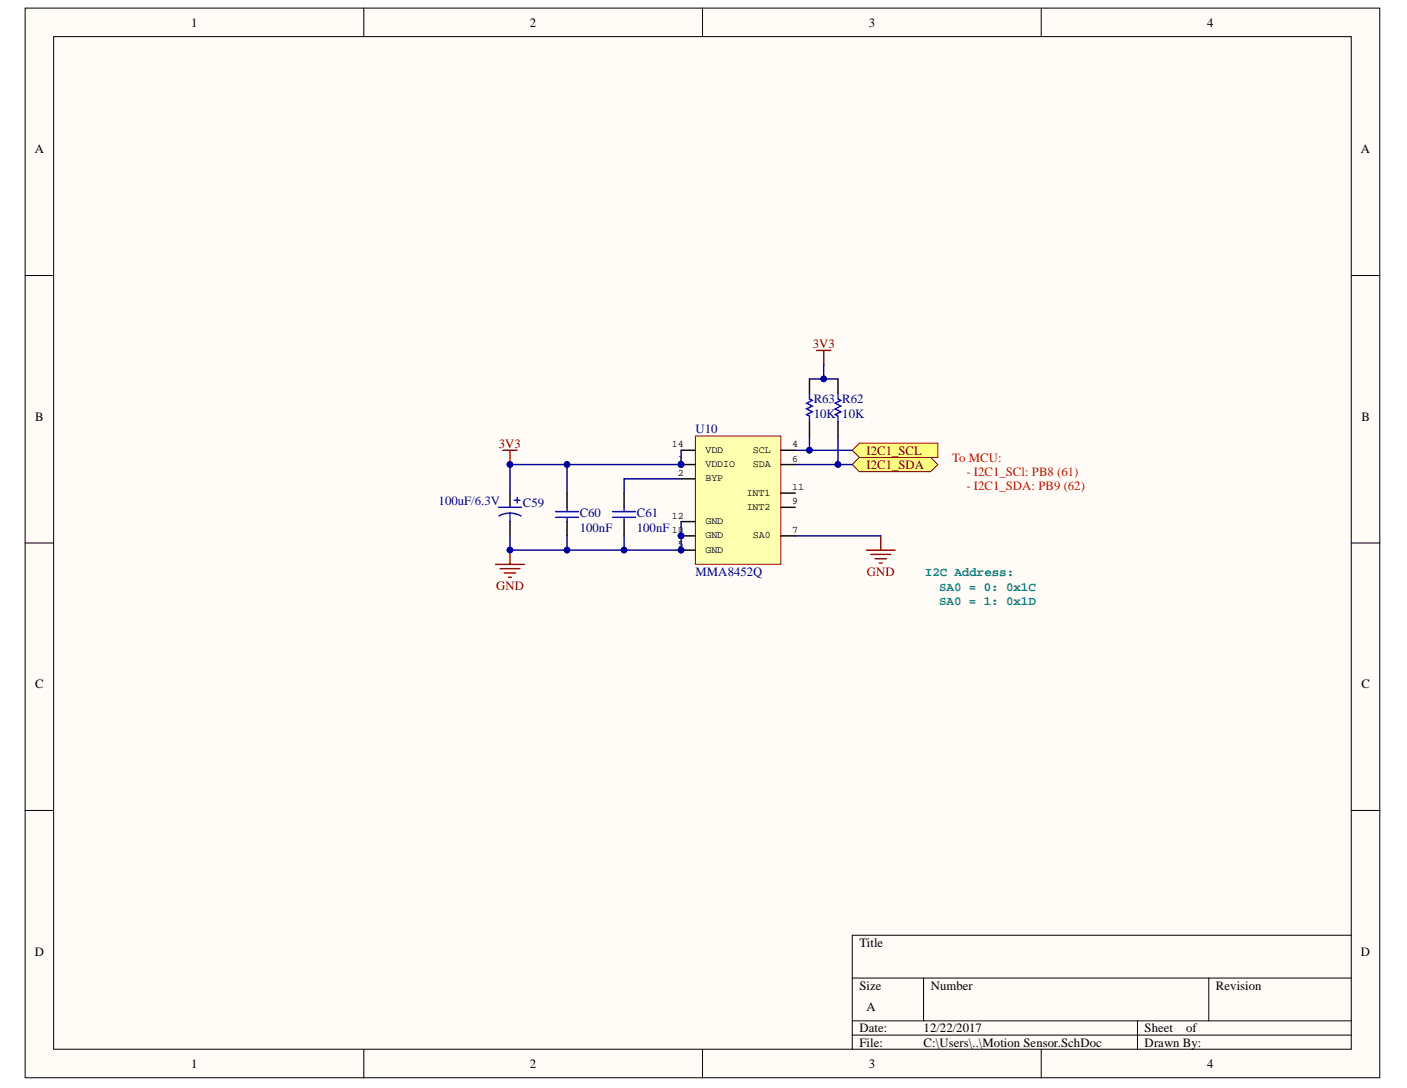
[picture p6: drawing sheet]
<svg xmlns="http://www.w3.org/2000/svg" width="279mm" height="216mm" viewBox="0 0 279 216" stroke-linecap="round" stroke-linejoin="round" font-family="sans-serif">
<defs><g id="words">
<g font-size="2.5">
<text x="38" y="5.3">1</text>
<text x="105.2" y="5.3">2</text>
<text x="172.5" y="5.3">3</text>
<text x="239.7" y="5.3">4</text>
<text x="6.9" y="30.4">A</text>
<text x="270.3" y="30.4">A</text>
<text x="7" y="83.5">B</text>
<text x="270.3" y="83.5">B</text>
<text x="7" y="136.6">C</text>
<text x="270.3" y="136.6">C</text>
<text x="6.9" y="189.6">D</text>
<text x="170.6" y="187.9">Title</text>
<text x="270.3" y="189.6">D</text>
<text x="170.6" y="196.4">Size</text>
<text x="184.8" y="196.4">Number</text>
<text x="241.5" y="196.4">Revision</text>
<text x="172.1" y="200.6">A</text>
<text x="170.6" y="204.9">Date:</text>
<text x="170.6" y="207.7">File:</text>
<text x="183.4" y="204.9">12/22/2017</text>
<text x="183.4" y="207.7">C:\Users\..\Motion Sensor.SchDoc</text>
<text x="227.3" y="204.9">Sheet</text>
<text x="227.3" y="207.7">Drawn By:</text>
<text x="235.5" y="204.9">of</text>
<text x="38" y="211.9">1</text>
<text x="105.2" y="211.9">2</text>
<text x="172.5" y="211.9">3</text>
<text x="239.7" y="211.9">4</text>
</g>
<g font-size="2.5" fill="#800000">
<text x="161.4" y="69">3V3</text>
<text x="99.1" y="88.8">3V3</text>
<text x="172.1" y="93">I2C1_SDA</text>
<text x="172.1" y="90.2">I2C1_SCL</text>
<text x="98.5" y="117.1">GND</text>
<text x="172.1" y="114.3">GND</text>
</g>
<g font-size="2.5" fill="#000080">
<text x="161.6" y="82.9">10K 10K</text>
<text x="161.6" y="80">R63 R62</text>
<text x="138.1" y="86">U10</text>
<text x="87.1" y="100.1">100uF/6.3V</text>
<text x="103.8" y="100.7">C59</text>
<text x="115.1" y="105.5">100nF</text>
<text x="115.1" y="102.7">C60</text>
<text x="126.5" y="105.5">100nF</text>
<text x="126.5" y="102.7">C61</text>
<text x="138.1" y="114.3">MMA8452Q</text>
</g>
<g font-size="2.5" fill="#f00">
<text x="189.1" y="91.6">To MCU:</text>
<text x="191.9" y="94.5">- I2C1_SCl: PB8 (61)</text>
<text x="191.9" y="97.3">- I2C1_SDA: PB9 (62)</text>
</g>
<g font-size="2.5" fill="#008080">
<text x="183.7" y="114.4">I2C Address:</text>
<text x="186.5" y="117.2">SA0 = 0: 0x1C</text>
<text x="186.5" y="120">SA0 = 1: 0x1D</text>
</g>
<g font-size="2">
<text x="133.4" y="88.8">14</text>
<text x="140.1" y="89.9">VDD</text>
<text x="149.5" y="89.9">SCL</text>
<text x="157.3" y="88.8">4</text>
<text x="134.6" y="94.4">2</text>
<text x="134.6" y="91.6">1</text>
<text x="140.1" y="95.5">BYP</text>
<text x="140.1" y="92.7">VDDIO</text>
<text x="149.5" y="92.7">SDA</text>
<text x="157.3" y="91.6">6</text>
<text x="148.3" y="98.4">INT1</text>
<text x="148.3" y="101.2">INT2</text>
<text x="157.3" y="97.3">11</text>
<text x="157.3" y="100.1">9</text>
<text x="133.4" y="102.9">12</text>
<text x="133.4" y="105.7">10</text>
<text x="140.1" y="104">GND</text>
<text x="140.1" y="106.9">GND</text>
<text x="149.5" y="106.9">SA0</text>
<text x="157.3" y="105.7">7</text>
<text x="134.6" y="108.5">5</text>
<text x="140.1" y="109.7">GND</text>
</g>
</g></defs>
<g fill="#fffcf8" stroke="#000" stroke-width=".2">
<path d="M5 1.6h269v212.3h-269z"/>
<path d="M10.7 7.3h257.6v200.9h-257.6z"/>
</g>
<g fill="none" stroke="#000" stroke-width=".2">
<path d="M72.2 1.6v5.7M139.5 1.6v5.7M206.8 1.6v5.7M5 54.7h5.7M268.4 54.7h5.6M5 107.8h5.7M268.4 107.8h5.6M5 160.8h5.7M268.4 160.8h5.6M169.2 194.1h99.2M183.4 194.1v8.5M240 194.1v8.5"/>
<path d="M268.4 185.6h-99.2v22.6M72.2 208.2v5.7M139.5 208.2v5.7M169.2 202.6h99.2M169.2 205.4h99.2M206.8 208.2v5.7M225.9 202.6v5.6"/>
</g>
<path d="M98.4 112h5.7M99.3 112.8h4M100.1 113.7h2.3M101 114.5h.6M101.3 109.2v2.8" fill="none" stroke="#800000" stroke-width=".28"/>
<circle cx="101.3" cy="109.2" r=".55" fill="#000080" stroke="#000080" stroke-width=".2"/>
<g fill="#ffff80" stroke="#800000" stroke-width=".2">
<path d="M169.2 92.2l1.5-1.4h14.1l1.4 1.4-1.4 1.4h-14.1z" fill-rule="evenodd"/>
<path d="M169.2 89.4l1.5-1.5h15.5v2.9h-15.5z" fill-rule="evenodd"/>
</g>
<path d="M162.2 69.5h2.8M163.6 69.5v2.9M99.9 89.4h2.8M101.3 89.4v2.8M172.1 109.2h5.6M172.9 110h4M173.8 110.9h2.2M174.6 111.7h.6M174.9 106.3v2.9" fill="none" stroke="#800000" stroke-width=".28"/>
<g fill="#000080" stroke="#000080" stroke-width=".2">
<circle cx="101.3" cy="92.2" r=".55"/>
<circle cx="163.6" cy="75.2" r=".55"/>
<circle cx="112.6" cy="92.2" r=".55"/>
<circle cx="112.6" cy="109.2" r=".55"/>
<circle cx="123.9" cy="109.2" r=".55"/>
<circle cx="166.4" cy="92.2" r=".55"/>
<circle cx="160.7" cy="89.3" r=".55"/>
</g>
<path d="M163.6 72.4v2.8M112.6 92.2v5.6M135.3 95h-11.4v2.8M160.7 86.5v2.9M166.4 86.5v5.7M112.6 106.3v2.9M123.9 106.3v2.9M157.9 106.3h17" fill="none" stroke="#000080" stroke-width=".28"/>
<path d="M160.7 75.2v2.8M112.6 97.8v2.9M160.7 83.7v2.8M112.6 103.5v2.8" fill="none" stroke="#000" stroke-width=".28"/>
<path d="M160.7 78v1.2l.6 .2-1.1 .6 1.1 .6-1.1 .5 1.1 .6-1.1 .6 .5 .3v1.1M110.3 102.7h4.6M110.3 101.5h4.6M112.6 100.7v.8M112.6 102.7v.8" fill="none" stroke="#00f" stroke-width=".28"/>
<path d="M138.1 86.5h17v25.5h-17z" fill="#ffffb0" stroke="#800000" stroke-width=".2"/>
<g fill="none" stroke="#000" stroke-width=".28">
<path d="M166.4 75.2v2.8M101.3 97.8v2.9M123.9 97.8v2.9M135.3 89.4h2.8M135.3 95h2.8M135.3 92.2h2.8M155.1 89.4h2.8M155.1 97.8h2.8M155.1 92.2h2.8M166.4 83.7v2.8M101.3 103.5v2.8M123.9 103.5v2.8"/>
<path d="M135.3 103.5h2.8M135.3 106.3h2.8M135.3 109.2h2.8M155.1 100.7h2.8M155.1 106.3h2.8"/>
</g>
<g fill="#000080" stroke="#000080" stroke-width=".2">
<circle cx="135.2" cy="106.3" r=".55"/>
<circle cx="135.2" cy="92.2" r=".55"/>
<circle cx="135.2" cy="109.2" r=".55"/>
<circle cx="166.4" cy="92.2" r=".55"/>
<circle cx="160.7" cy="89.3" r=".55"/>
<circle cx="163.6" cy="75.2" r=".55"/>
<circle cx="101.3" cy="109.2" r=".55"/>
<circle cx="112.6" cy="109.2" r=".55"/>
<circle cx="123.9" cy="109.2" r=".55"/>
<circle cx="101.3" cy="92.2" r=".55"/>
<circle cx="112.6" cy="92.2" r=".55"/>
</g>
<path d="M160.7 75.2h5.7M135.3 89.4v2.8h-34v5.6M157.9 92.2h11.3M157.9 89.4h11.3M135.3 103.5v5.7h-34v-2.9" fill="none" stroke="#000080" stroke-width=".28"/>
<path d="M166.4 78v1.2l.6 .2-1.2 .6 1.2 .6-1.2 .5 1.2 .6-1.2 .6 .6 .3v1.1M102.1 99.3h1.2M102.7 98.7v1.1M99 100.7h4.5M101.3 101.8l.9 .1 1.3 .5M101.3 101.8l-.9 .1-1.3 .5M101.3 101.8v1.7M121.7 102.7h4.5M121.7 101.5h4.5M123.9 100.7v.8M123.9 102.7v.8" fill="none" stroke="#00f" stroke-width=".28"/>
<use href="#words"/>
</svg>
